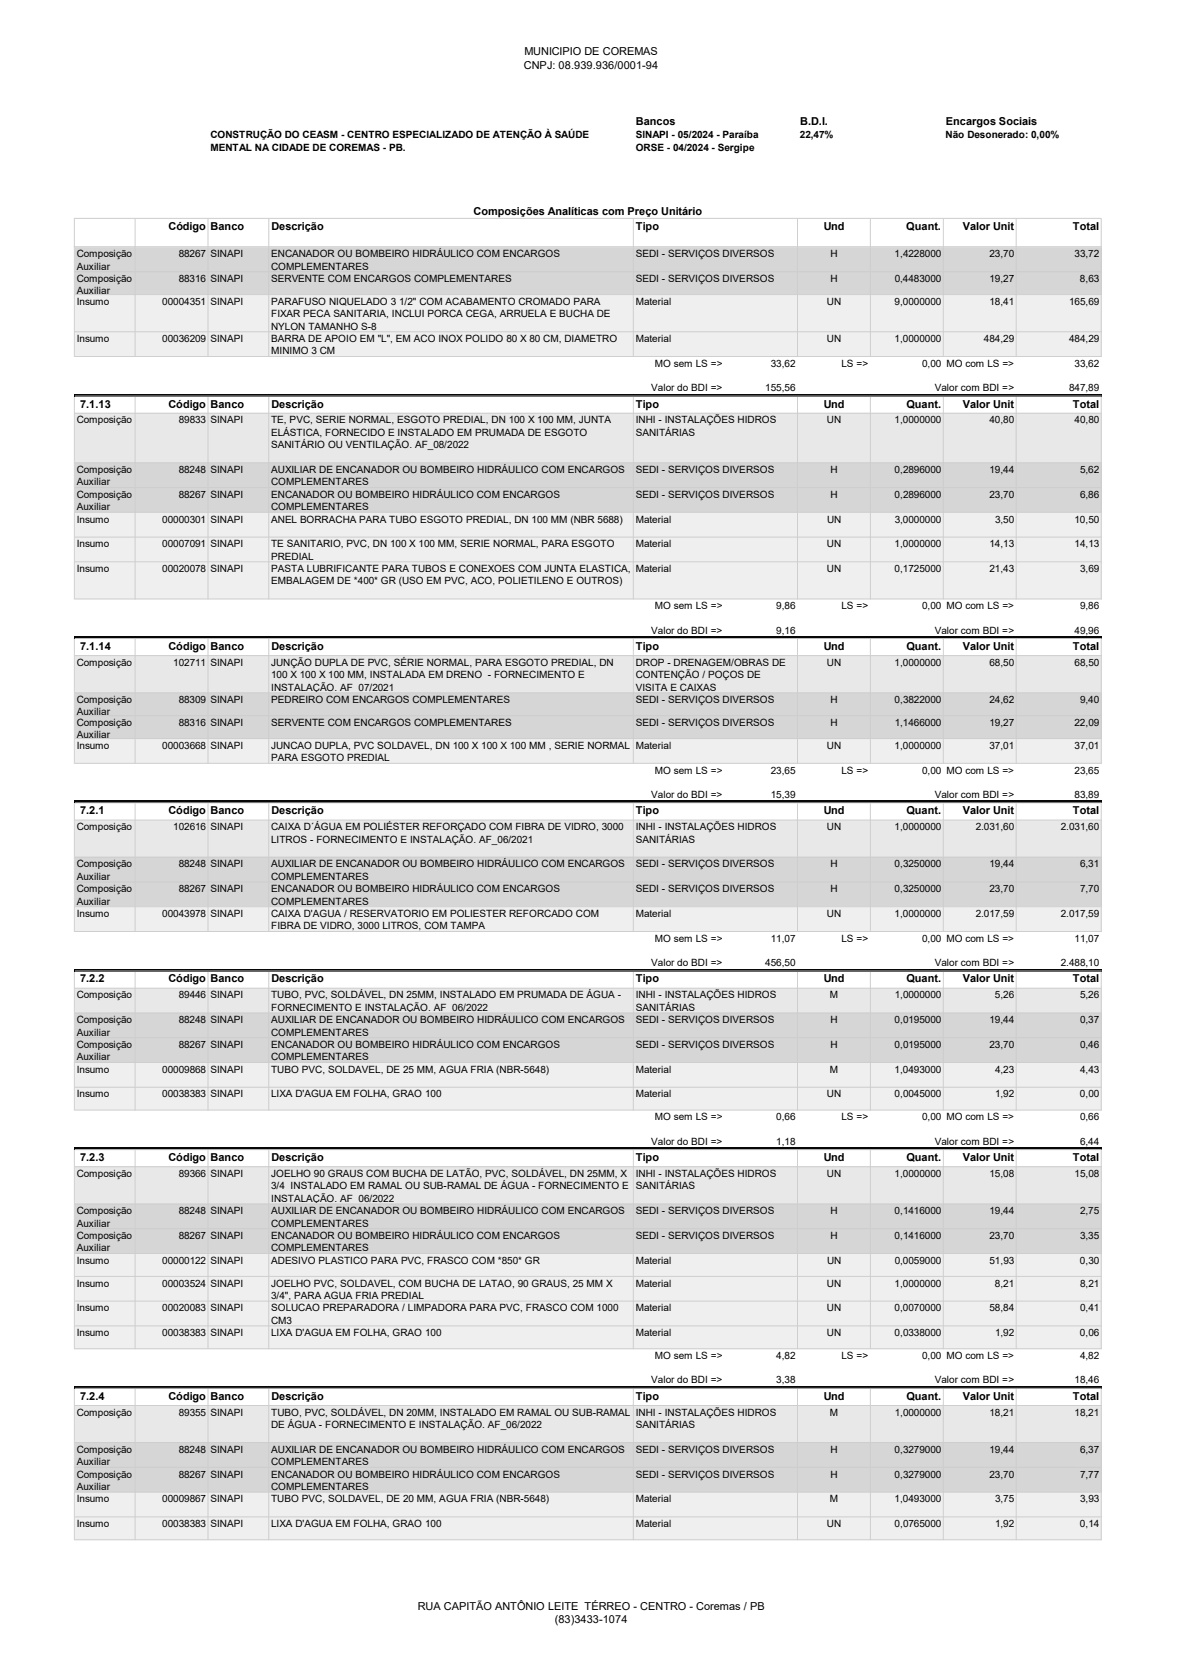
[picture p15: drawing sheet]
<svg xmlns="http://www.w3.org/2000/svg" width="210mm" height="297mm" viewBox="0 0 210 297" stroke-linecap="round" stroke-linejoin="round" font-family="sans-serif">
<defs><g id="words">
<g font-size="1.9">
<text x="93.2" y="9.8">MUNICIPIO DE COREMAS</text>
<text x="93.1" y="12.2">CNPJ: 08.939.936/0001-94</text>
<text x="113" y="22.2">Bancos</text>
<text x="142.2" y="22.2">B.D.I.</text>
<text x="168.1" y="22.2">Encargos Sociais</text>
<text x="29.9" y="40.9">Código Banco</text>
<text x="48.2" y="40.9">Descrição</text>
<text x="84.2" y="38.2">Composições Analíticas com Preço Unitário</text>
<text x="113" y="40.9">Tipo</text>
<text x="146.3" y="40.9">Und</text>
<text x="161" y="40.9">Quant.</text>
<text x="171.1" y="40.9">Valor Unit</text>
<text x="190.6" y="40.9">Total</text>
<text x="14.2" y="72.4">7.1.13</text>
<text x="29.9" y="72.4">Código Banco</text>
<text x="48.2" y="72.4">Descrição</text>
<text x="113" y="72.4">Tipo</text>
<text x="146.4" y="72.4">Und</text>
<text x="161" y="72.4">Quant.</text>
<text x="171.1" y="72.4">Valor Unit</text>
<text x="190.6" y="72.4">Total</text>
<text x="14.2" y="115.5">7.1.14</text>
<text x="29.9" y="115.5">Código Banco</text>
<text x="48.2" y="115.5">Descrição</text>
<text x="113" y="115.5">Tipo</text>
<text x="146.4" y="115.5">Und</text>
<text x="161" y="115.5">Quant.</text>
<text x="171.1" y="115.5">Valor Unit</text>
<text x="190.6" y="115.5">Total</text>
<text x="14.2" y="144.7">7.2.1</text>
<text x="29.9" y="144.7">Código Banco</text>
<text x="48.2" y="144.7">Descrição</text>
<text x="113" y="144.7">Tipo</text>
<text x="146.4" y="144.7">Und</text>
<text x="161" y="144.7">Quant.</text>
<text x="171.1" y="144.7">Valor Unit</text>
<text x="190.6" y="144.7">Total</text>
<text x="14.2" y="174.6">7.2.2</text>
<text x="29.9" y="174.6">Código Banco</text>
<text x="48.2" y="174.6">Descrição</text>
<text x="113" y="174.6">Tipo</text>
<text x="146.4" y="174.6">Und</text>
<text x="161" y="174.6">Quant.</text>
<text x="171.1" y="174.6">Valor Unit</text>
<text x="190.6" y="174.6">Total</text>
<text x="14.2" y="206.4">7.2.3</text>
<text x="29.9" y="206.4">Código Banco</text>
<text x="48.2" y="206.4">Descrição</text>
<text x="113" y="206.4">Tipo</text>
<text x="146.4" y="206.4">Und</text>
<text x="161" y="206.4">Quant.</text>
<text x="171.1" y="206.4">Valor Unit</text>
<text x="190.6" y="206.4">Total</text>
<text x="14.2" y="248.8">7.2.4</text>
<text x="29.9" y="248.8">Código Banco</text>
<text x="48.2" y="248.8">Descrição</text>
<text x="113" y="248.8">Tipo</text>
<text x="146.4" y="248.8">Und</text>
<text x="161" y="248.8">Quant.</text>
<text x="171.1" y="248.8">Valor Unit</text>
<text x="190.6" y="248.8">Total</text>
<text x="74.2" y="286.1">RUA CAPITÃO ANTÔNIO LEITE TÉRREO - CENTRO - Coremas / PB</text>
<text x="98.6" y="288.5">(83)3433-1074</text>
</g>
<g font-size="1.8">
<text x="37.4" y="24.6">CONSTRUÇÃO DO CEASM - CENTRO ESPECIALIZADO DE ATENÇÃO À SAÚDE</text>
<text x="37.4" y="26.9">MENTAL NA CIDADE DE COREMAS - PB.</text>
<text x="112.9" y="24.6">SINAPI - 05/2024 - Paraíba</text>
<text x="112.9" y="26.9">ORSE - 04/2024 - Sergipe</text>
<text x="142.1" y="24.6">22,47%</text>
<text x="168" y="24.6">Não Desonerado: 0,00%</text>
<text x="13.6" y="45.7">Composição</text>
<text x="13.6" y="47.9">Auxiliar</text>
<text x="31.8" y="45.7">88267 SINAPI</text>
<text x="48.2" y="45.7">ENCANADOR OU BOMBEIRO HIDRÁULICO COM ENCARGOS</text>
<text x="48.2" y="47.9">COMPLEMENTARES</text>
<text x="112.9" y="45.7">SEDI - SERVIÇOS DIVERSOS</text>
<text x="147.6" y="45.7">H</text>
<text x="159" y="45.7">1,4228000</text>
<text x="175.8" y="45.7">23,70</text>
<text x="190.9" y="45.7">33,72</text>
<text x="13.6" y="50.1">Composição</text>
<text x="13.6" y="52.3">Auxiliar</text>
<text x="31.8" y="50.1">88316 SINAPI</text>
<text x="48.2" y="50.1">SERVENTE COM ENCARGOS COMPLEMENTARES</text>
<text x="112.9" y="50.1">SEDI - SERVIÇOS DIVERSOS</text>
<text x="147.6" y="50.1">H</text>
<text x="159" y="50.1">0,4483000</text>
<text x="175.8" y="50.1">19,27</text>
<text x="191.9" y="50.1">8,63</text>
<text x="13.6" y="54.2">Insumo</text>
<text x="28.8" y="54.2">00004351 SINAPI</text>
<text x="48.2" y="54.2">PARAFUSO NIQUELADO 3 1/2&quot; COM ACABAMENTO CROMADO PARA</text>
<text x="48.2" y="56.4">FIXAR PECA SANITARIA, INCLUI PORCA CEGA, ARRUELA E BUCHA DE</text>
<text x="48.2" y="58.6">NYLON TAMANHO S-8</text>
<text x="112.9" y="54.2">Material</text>
<text x="146.9" y="54.2">UN</text>
<text x="159" y="54.2">9,0000000</text>
<text x="175.8" y="54.2">18,41</text>
<text x="189.9" y="54.2">165,69</text>
<text x="13.6" y="60.8">Insumo</text>
<text x="28.8" y="60.8">00036209 SINAPI</text>
<text x="48.2" y="60.8">BARRA DE APOIO EM &quot;L&quot;, EM ACO INOX POLIDO 80 X 80 CM, DIAMETRO</text>
<text x="48.2" y="63">MINIMO 3 CM</text>
<text x="112.9" y="60.8">Material</text>
<text x="116.4" y="65.2">MO sem LS =&gt;</text>
<text x="136.9" y="65.2">33,62</text>
<text x="146.9" y="60.8">UN</text>
<text x="149.5" y="65.2">LS =&gt;</text>
<text x="159" y="60.8">1,0000000</text>
<text x="163.8" y="65.2">0,00 MO com LS =&gt;</text>
<text x="174.8" y="60.8">484,29</text>
<text x="189.9" y="60.8">484,29</text>
<text x="190.9" y="65.2">33,62</text>
<text x="115.7" y="69.5">Valor do BDI =&gt;</text>
<text x="136" y="69.5">155,56</text>
<text x="166.1" y="69.5">Valor com BDI =&gt;</text>
<text x="190" y="69.5">847,89</text>
<text x="13.6" y="75.3">Composição</text>
<text x="31.7" y="75.3">89833 SINAPI</text>
<text x="48.2" y="75.3">TE, PVC, SERIE NORMAL, ESGOTO PREDIAL, DN 100 X 100 MM, JUNTA</text>
<text x="48.2" y="77.5">ELÁSTICA, FORNECIDO E INSTALADO EM PRUMADA DE ESGOTO</text>
<text x="112.9" y="75.3">INHI - INSTALAÇÕES HIDROS</text>
<text x="112.9" y="77.5">SANITÁRIAS</text>
<text x="146.9" y="75.3">UN</text>
<text x="159" y="75.3">1,0000000</text>
<text x="175.8" y="75.3">40,80</text>
<text x="190.9" y="75.3">40,80</text>
<text x="48.2" y="79.7">SANITÁRIO OU VENTILAÇÃO. AF_08/2022</text>
<text x="13.6" y="84.1">Composição</text>
<text x="13.6" y="86.3">Auxiliar</text>
<text x="13.6" y="88.5">Composição</text>
<text x="31.8" y="84.1">88248 SINAPI</text>
<text x="31.8" y="88.5">88267 SINAPI</text>
<text x="48.2" y="84.1">AUXILIAR DE ENCANADOR OU BOMBEIRO HIDRÁULICO COM ENCARGOS</text>
<text x="48.2" y="88.5">ENCANADOR OU BOMBEIRO HIDRÁULICO COM ENCARGOS</text>
<text x="48.2" y="86.3">COMPLEMENTARES</text>
<text x="112.9" y="84.1">SEDI - SERVIÇOS DIVERSOS</text>
<text x="112.9" y="88.5">SEDI - SERVIÇOS DIVERSOS</text>
<text x="147.6" y="84.1">H</text>
<text x="147.6" y="88.5">H</text>
<text x="159" y="84.1">0,2896000</text>
<text x="159" y="88.5">0,2896000</text>
<text x="175.8" y="84.1">19,44</text>
<text x="175.8" y="88.5">23,70</text>
<text x="191.9" y="84.1">5,62</text>
<text x="191.9" y="88.5">6,86</text>
<text x="13.6" y="90.7">Auxiliar</text>
<text x="13.6" y="92.9">Insumo</text>
<text x="28.8" y="92.9">00000301 SINAPI</text>
<text x="48.2" y="92.9">ANEL BORRACHA PARA TUBO ESGOTO PREDIAL, DN 100 MM (NBR 5688)</text>
<text x="48.2" y="90.7">COMPLEMENTARES</text>
<text x="112.9" y="92.9">Material</text>
<text x="146.9" y="92.9">UN</text>
<text x="159" y="92.9">3,0000000</text>
<text x="176.8" y="92.9">3,50</text>
<text x="190.9" y="92.9">10,50</text>
<text x="13.6" y="97.3">Insumo</text>
<text x="13.6" y="101.7">Insumo</text>
<text x="28.8" y="97.3">00007091 SINAPI</text>
<text x="28.8" y="101.7">00020078 SINAPI</text>
<text x="48.2" y="97.3">TE SANITARIO, PVC, DN 100 X 100 MM, SERIE NORMAL, PARA ESGOTO</text>
<text x="48.2" y="99.5">PREDIAL</text>
<text x="48.2" y="101.7">PASTA LUBRIFICANTE PARA TUBOS E CONEXOES COM JUNTA ELASTICA,</text>
<text x="112.9" y="97.3">Material</text>
<text x="112.9" y="101.7">Material</text>
<text x="146.9" y="97.3">UN</text>
<text x="146.9" y="101.7">UN</text>
<text x="159" y="97.3">1,0000000</text>
<text x="159" y="101.7">0,1725000</text>
<text x="175.8" y="97.3">14,13</text>
<text x="175.8" y="101.7">21,43</text>
<text x="190.9" y="97.3">14,13</text>
<text x="191.9" y="101.7">3,69</text>
<text x="48.2" y="103.9">EMBALAGEM DE *400* GR (USO EM PVC, ACO, POLIETILENO E OUTROS)</text>
<text x="115.7" y="112.6">Valor do BDI =&gt;</text>
<text x="116.4" y="108.3">MO sem LS =&gt;</text>
<text x="137.9" y="112.6">9,16</text>
<text x="137.9" y="108.3">9,86</text>
<text x="149.5" y="108.3">LS =&gt;</text>
<text x="163.8" y="108.3">0,00 MO com LS =&gt;</text>
<text x="166.1" y="112.6">Valor com BDI =&gt;</text>
<text x="190.9" y="112.6">49,96</text>
<text x="191.9" y="108.3">9,86</text>
<text x="13.6" y="118.4">Composição</text>
<text x="30.8" y="118.4">102711 SINAPI</text>
<text x="48.2" y="118.4">JUNÇÃO DUPLA DE PVC, SÉRIE NORMAL, PARA ESGOTO PREDIAL, DN</text>
<text x="112.9" y="118.4">DROP - DRENAGEM/OBRAS DE</text>
<text x="146.9" y="118.4">UN</text>
<text x="159" y="118.4">1,0000000</text>
<text x="175.8" y="118.4">68,50</text>
<text x="190.9" y="118.4">68,50</text>
<text x="13.6" y="125">Composição</text>
<text x="31.8" y="125">88309 SINAPI</text>
<text x="48.2" y="125">PEDREIRO COM ENCARGOS COMPLEMENTARES</text>
<text x="48.2" y="120.6">100 X 100 X 100 MM, INSTALADA EM DRENO - FORNECIMENTO E</text>
<text x="48.2" y="122.8">INSTALAÇÃO. AF_07/2021</text>
<text x="112.9" y="120.6">CONTENÇÃO / POÇOS DE</text>
<text x="112.9" y="122.8">VISITA E CAIXAS</text>
<text x="112.9" y="125">SEDI - SERVIÇOS DIVERSOS</text>
<text x="147.6" y="125">H</text>
<text x="159" y="125">0,3822000</text>
<text x="175.8" y="125">24,62</text>
<text x="191.9" y="125">9,40</text>
<text x="13.6" y="127.2">Auxiliar</text>
<text x="13.6" y="129">Composição</text>
<text x="13.6" y="131.2">Auxiliar</text>
<text x="31.8" y="129">88316 SINAPI</text>
<text x="48.2" y="129">SERVENTE COM ENCARGOS COMPLEMENTARES</text>
<text x="112.9" y="129">SEDI - SERVIÇOS DIVERSOS</text>
<text x="147.6" y="129">H</text>
<text x="159" y="129">1,1466000</text>
<text x="175.8" y="129">19,27</text>
<text x="190.9" y="129">22,09</text>
<text x="13.6" y="133.1">Insumo</text>
<text x="28.8" y="133.1">00003668 SINAPI</text>
<text x="48.2" y="133.1">JUNCAO DUPLA, PVC SOLDAVEL, DN 100 X 100 X 100 MM , SERIE NORMAL</text>
<text x="48.2" y="135.3">PARA ESGOTO PREDIAL</text>
<text x="112.9" y="133.1">Material</text>
<text x="116.4" y="137.5">MO sem LS =&gt;</text>
<text x="136.9" y="137.5">23,65</text>
<text x="146.9" y="133.1">UN</text>
<text x="149.5" y="137.5">LS =&gt;</text>
<text x="159" y="133.1">1,0000000</text>
<text x="163.8" y="137.5">0,00 MO com LS =&gt;</text>
<text x="175.8" y="133.1">37,01</text>
<text x="190.9" y="137.5">23,65</text>
<text x="190.9" y="133.1">37,01</text>
<text x="115.7" y="141.8">Valor do BDI =&gt;</text>
<text x="137" y="141.8">15,39</text>
<text x="166.1" y="141.8">Valor com BDI =&gt;</text>
<text x="190.9" y="141.8">83,89</text>
<text x="13.6" y="147.6">Composição</text>
<text x="30.8" y="147.6">102616 SINAPI</text>
<text x="48.2" y="149.8">LITROS - FORNECIMENTO E INSTALAÇÃO. AF_06/2021</text>
<text x="48.2" y="147.6">CAIXA D´ÁGUA EM POLIÉSTER REFORÇADO COM FIBRA DE VIDRO, 3000</text>
<text x="112.9" y="147.6">INHI - INSTALAÇÕES HIDROS</text>
<text x="112.9" y="149.8">SANITÁRIAS</text>
<text x="146.9" y="147.6">UN</text>
<text x="159" y="147.6">1,0000000</text>
<text x="173.4" y="147.6">2.031,60</text>
<text x="188.5" y="147.6">2.031,60</text>
<text x="13.6" y="154.2">Composição</text>
<text x="31.8" y="154.2">88248 SINAPI</text>
<text x="48.2" y="154.2">AUXILIAR DE ENCANADOR OU BOMBEIRO HIDRÁULICO COM ENCARGOS</text>
<text x="112.9" y="154.2">SEDI - SERVIÇOS DIVERSOS</text>
<text x="147.6" y="154.2">H</text>
<text x="159" y="154.2">0,3250000</text>
<text x="175.8" y="154.2">19,44</text>
<text x="191.9" y="154.2">6,31</text>
<text x="13.6" y="156.4">Auxiliar</text>
<text x="13.6" y="158.6">Composição</text>
<text x="13.6" y="160.8">Auxiliar</text>
<text x="31.8" y="158.6">88267 SINAPI</text>
<text x="48.2" y="158.6">ENCANADOR OU BOMBEIRO HIDRÁULICO COM ENCARGOS</text>
<text x="48.2" y="156.4">COMPLEMENTARES</text>
<text x="48.2" y="160.8">COMPLEMENTARES</text>
<text x="112.9" y="158.6">SEDI - SERVIÇOS DIVERSOS</text>
<text x="147.6" y="158.6">H</text>
<text x="159" y="158.6">0,3250000</text>
<text x="175.8" y="158.6">23,70</text>
<text x="191.9" y="158.6">7,70</text>
<text x="13.6" y="163">Insumo</text>
<text x="28.8" y="163">00043978 SINAPI</text>
<text x="48.2" y="163">CAIXA D'AGUA / RESERVATORIO EM POLIESTER REFORCADO COM</text>
<text x="48.2" y="165.2">FIBRA DE VIDRO, 3000 LITROS, COM TAMPA</text>
<text x="112.9" y="163">Material</text>
<text x="116.4" y="167.4">MO sem LS =&gt;</text>
<text x="136.9" y="167.4">11,07</text>
<text x="146.9" y="163">UN</text>
<text x="149.5" y="167.4">LS =&gt;</text>
<text x="159" y="163">1,0000000</text>
<text x="163.8" y="167.4">0,00 MO com LS =&gt;</text>
<text x="173.4" y="163">2.017,59</text>
<text x="188.5" y="163">2.017,59</text>
<text x="190.9" y="167.4">11,07</text>
<text x="115.7" y="171.7">Valor do BDI =&gt;</text>
<text x="136" y="171.7">456,50</text>
<text x="166.1" y="171.7">Valor com BDI =&gt;</text>
<text x="188.5" y="171.7">2.488,10</text>
<text x="13.6" y="177.5">Composição</text>
<text x="31.7" y="177.5">89446 SINAPI</text>
<text x="48.2" y="177.5">TUBO, PVC, SOLDÁVEL, DN 25MM, INSTALADO EM PRUMADA DE ÁGUA -</text>
<text x="48.2" y="179.7">FORNECIMENTO E INSTALAÇÃO. AF_06/2022</text>
<text x="112.9" y="177.5">INHI - INSTALAÇÕES HIDROS</text>
<text x="112.9" y="179.7">SANITÁRIAS</text>
<text x="147.4" y="177.5">M</text>
<text x="159" y="177.5">1,0000000</text>
<text x="176.8" y="177.5">5,26</text>
<text x="191.9" y="177.5">5,26</text>
<text x="13.6" y="181.9">Composição</text>
<text x="13.6" y="184.1">Auxiliar</text>
<text x="31.8" y="181.9">88248 SINAPI</text>
<text x="48.2" y="181.9">AUXILIAR DE ENCANADOR OU BOMBEIRO HIDRÁULICO COM ENCARGOS</text>
<text x="48.2" y="184.1">COMPLEMENTARES</text>
<text x="112.9" y="181.9">SEDI - SERVIÇOS DIVERSOS</text>
<text x="147.6" y="181.9">H</text>
<text x="159" y="181.9">0,0195000</text>
<text x="175.8" y="181.9">19,44</text>
<text x="191.9" y="181.9">0,37</text>
<text x="13.6" y="186.3">Composição</text>
<text x="13.6" y="188.5">Auxiliar</text>
<text x="13.6" y="190.7">Insumo</text>
<text x="28.8" y="190.7">00009868 SINAPI</text>
<text x="31.8" y="186.3">88267 SINAPI</text>
<text x="48.2" y="190.7">TUBO PVC, SOLDAVEL, DE 25 MM, AGUA FRIA (NBR-5648)</text>
<text x="48.2" y="186.3">ENCANADOR OU BOMBEIRO HIDRÁULICO COM ENCARGOS</text>
<text x="48.2" y="188.5">COMPLEMENTARES</text>
<text x="112.9" y="186.3">SEDI - SERVIÇOS DIVERSOS</text>
<text x="112.9" y="190.7">Material</text>
<text x="147.5" y="190.7">M</text>
<text x="147.6" y="186.3">H</text>
<text x="159" y="186.3">0,0195000</text>
<text x="159" y="190.7">1,0493000</text>
<text x="175.8" y="186.3">23,70</text>
<text x="176.8" y="190.7">4,23</text>
<text x="191.9" y="186.3">0,46</text>
<text x="191.9" y="190.7">4,43</text>
<text x="13.6" y="195.1">Insumo</text>
<text x="28.8" y="195.1">00038383 SINAPI</text>
<text x="48.2" y="195.1">LIXA D'AGUA EM FOLHA, GRAO 100</text>
<text x="112.9" y="195.1">Material</text>
<text x="146.9" y="195.1">UN</text>
<text x="159" y="195.1">0,0045000</text>
<text x="176.8" y="195.1">1,92</text>
<text x="191.9" y="195.1">0,00</text>
<text x="115.7" y="203.5">Valor do BDI =&gt;</text>
<text x="116.4" y="199.1">MO sem LS =&gt;</text>
<text x="137.9" y="203.5">1,18</text>
<text x="137.9" y="199.1">0,66</text>
<text x="149.5" y="199.1">LS =&gt;</text>
<text x="163.8" y="199.1">0,00 MO com LS =&gt;</text>
<text x="166.1" y="203.5">Valor com BDI =&gt;</text>
<text x="191.9" y="199.1">0,66</text>
<text x="191.9" y="203.5">6,44</text>
<text x="13.6" y="209.2">Composição</text>
<text x="31.7" y="209.2">89366 SINAPI</text>
<text x="48.2" y="209.2">JOELHO 90 GRAUS COM BUCHA DE LATÃO, PVC, SOLDÁVEL, DN 25MM, X</text>
<text x="112.9" y="209.2">INHI - INSTALAÇÕES HIDROS</text>
<text x="146.9" y="209.2">UN</text>
<text x="159" y="209.2">1,0000000</text>
<text x="175.8" y="209.2">15,08</text>
<text x="190.9" y="209.2">15,08</text>
<text x="13.6" y="215.8">Composição</text>
<text x="31.8" y="215.8">88248 SINAPI</text>
<text x="48.2" y="215.8">AUXILIAR DE ENCANADOR OU BOMBEIRO HIDRÁULICO COM ENCARGOS</text>
<text x="48.2" y="211.4">3/4 INSTALADO EM RAMAL OU SUB-RAMAL DE ÁGUA - FORNECIMENTO E</text>
<text x="48.2" y="213.6">INSTALAÇÃO. AF_06/2022</text>
<text x="112.9" y="211.4">SANITÁRIAS</text>
<text x="112.9" y="215.8">SEDI - SERVIÇOS DIVERSOS</text>
<text x="147.6" y="215.8">H</text>
<text x="159" y="215.8">0,1416000</text>
<text x="175.8" y="215.8">19,44</text>
<text x="191.9" y="215.8">2,75</text>
<text x="13.6" y="218">Auxiliar</text>
<text x="13.6" y="220.2">Composição</text>
<text x="31.8" y="220.2">88267 SINAPI</text>
<text x="48.2" y="220.2">ENCANADOR OU BOMBEIRO HIDRÁULICO COM ENCARGOS</text>
<text x="48.2" y="218">COMPLEMENTARES</text>
<text x="112.9" y="220.2">SEDI - SERVIÇOS DIVERSOS</text>
<text x="147.6" y="220.2">H</text>
<text x="159" y="220.2">0,1416000</text>
<text x="175.8" y="220.2">23,70</text>
<text x="191.9" y="220.2">3,35</text>
<text x="13.6" y="222.4">Auxiliar</text>
<text x="13.6" y="224.6">Insumo</text>
<text x="28.8" y="224.6">00000122 SINAPI</text>
<text x="48.2" y="224.6">ADESIVO PLASTICO PARA PVC, FRASCO COM *850* GR</text>
<text x="48.2" y="222.4">COMPLEMENTARES</text>
<text x="112.9" y="224.6">Material</text>
<text x="146.9" y="224.6">UN</text>
<text x="159" y="224.6">0,0059000</text>
<text x="175.8" y="224.6">51,93</text>
<text x="191.9" y="224.6">0,30</text>
<text x="13.6" y="228.7">Insumo</text>
<text x="13.6" y="233.1">Insumo</text>
<text x="28.8" y="228.7">00003524 SINAPI</text>
<text x="28.8" y="233.1">00020083 SINAPI</text>
<text x="48.2" y="228.7">JOELHO PVC, SOLDAVEL, COM BUCHA DE LATAO, 90 GRAUS, 25 MM X</text>
<text x="48.2" y="233.1">SOLUCAO PREPARADORA / LIMPADORA PARA PVC, FRASCO COM 1000</text>
<text x="48.2" y="230.9">3/4&quot;, PARA AGUA FRIA PREDIAL</text>
<text x="112.9" y="228.7">Material</text>
<text x="112.9" y="233.1">Material</text>
<text x="146.9" y="228.7">UN</text>
<text x="146.9" y="233.1">UN</text>
<text x="159" y="228.7">1,0000000</text>
<text x="159" y="233.1">0,0070000</text>
<text x="175.8" y="233.1">58,84</text>
<text x="176.8" y="228.7">8,21</text>
<text x="191.9" y="228.7">8,21</text>
<text x="191.9" y="233.1">0,41</text>
<text x="13.6" y="237.5">Insumo</text>
<text x="28.8" y="237.5">00038383 SINAPI</text>
<text x="48.2" y="237.5">LIXA D'AGUA EM FOLHA, GRAO 100</text>
<text x="48.2" y="235.3">CM3</text>
<text x="112.9" y="237.5">Material</text>
<text x="146.9" y="237.5">UN</text>
<text x="159" y="237.5">0,0338000</text>
<text x="176.8" y="237.5">1,92</text>
<text x="191.9" y="237.5">0,06</text>
<text x="115.7" y="245.9">Valor do BDI =&gt;</text>
<text x="116.4" y="241.6">MO sem LS =&gt;</text>
<text x="137.9" y="245.9">3,38</text>
<text x="137.9" y="241.6">4,82</text>
<text x="149.5" y="241.6">LS =&gt;</text>
<text x="163.8" y="241.6">0,00 MO com LS =&gt;</text>
<text x="166.1" y="245.9">Valor com BDI =&gt;</text>
<text x="190.9" y="245.9">18,46</text>
<text x="191.9" y="241.6">4,82</text>
<text x="13.6" y="251.6">Composição</text>
<text x="31.7" y="251.6">89355 SINAPI</text>
<text x="48.2" y="251.6">TUBO, PVC, SOLDÁVEL, DN 20MM, INSTALADO EM RAMAL OU SUB-RAMAL</text>
<text x="112.9" y="251.6">INHI - INSTALAÇÕES HIDROS</text>
<text x="147.4" y="251.6">M</text>
<text x="159" y="251.6">1,0000000</text>
<text x="175.8" y="251.6">18,21</text>
<text x="190.9" y="251.6">18,21</text>
<text x="48.2" y="253.8">DE ÁGUA - FORNECIMENTO E INSTALAÇÃO. AF_06/2022</text>
<text x="112.9" y="253.8">SANITÁRIAS</text>
<text x="13.6" y="258.2">Composição</text>
<text x="13.6" y="260.4">Auxiliar</text>
<text x="13.6" y="262.6">Composição</text>
<text x="31.8" y="258.2">88248 SINAPI</text>
<text x="31.8" y="262.6">88267 SINAPI</text>
<text x="48.2" y="258.2">AUXILIAR DE ENCANADOR OU BOMBEIRO HIDRÁULICO COM ENCARGOS</text>
<text x="48.2" y="262.6">ENCANADOR OU BOMBEIRO HIDRÁULICO COM ENCARGOS</text>
<text x="48.2" y="260.4">COMPLEMENTARES</text>
<text x="112.9" y="258.2">SEDI - SERVIÇOS DIVERSOS</text>
<text x="112.9" y="262.6">SEDI - SERVIÇOS DIVERSOS</text>
<text x="147.6" y="258.2">H</text>
<text x="147.6" y="262.6">H</text>
<text x="159" y="258.2">0,3279000</text>
<text x="159" y="262.6">0,3279000</text>
<text x="175.8" y="258.2">19,44</text>
<text x="175.8" y="262.6">23,70</text>
<text x="191.9" y="258.2">6,37</text>
<text x="191.9" y="262.6">7,77</text>
<text x="13.6" y="264.8">Auxiliar</text>
<text x="13.6" y="267">Insumo</text>
<text x="28.8" y="267">00009867 SINAPI</text>
<text x="48.2" y="267">TUBO PVC, SOLDAVEL, DE 20 MM, AGUA FRIA (NBR-5648)</text>
<text x="48.2" y="264.8">COMPLEMENTARES</text>
<text x="112.9" y="267">Material</text>
<text x="147.5" y="267">M</text>
<text x="159" y="267">1,0493000</text>
<text x="176.8" y="267">3,75</text>
<text x="191.9" y="267">3,93</text>
<text x="13.6" y="271.4">Insumo</text>
<text x="28.8" y="271.4">00038383 SINAPI</text>
<text x="48.2" y="271.4">LIXA D'AGUA EM FOLHA, GRAO 100</text>
<text x="112.9" y="271.4">Material</text>
<text x="146.9" y="271.4">UN</text>
<text x="159" y="271.4">0,0765000</text>
<text x="176.8" y="271.4">1,92</text>
<text x="191.9" y="271.4">0,14</text>
</g>
</g></defs>
<g fill="#ccc">
<path d="M13.1 38.7h.2v5.3h-.2zM23.9 38.9h.2v5.1h-.2zM36.9 38.9h.1v5.1h-.1zM47.7 38.9h.1v5.1h-.1zM112.4 38.9h.2v5.1h-.2zM141.6 38.9h.2v5.1h-.2zM154.6 38.9h.1v5.1h-.1zM167.5 38.9h.2v5.1h-.2zM180.5 38.9h.1v5.1h-.1zM195.6 38.9h.1v5.1h-.1z" fill-rule="evenodd"/>
<path d="M13.3 38.7h182.4v.2h-182.4zM13.3 43.8h182.4v.2h-182.4z" fill-rule="evenodd"/>
</g>
<path d="M13.4 44.1h182.3v8.3h-182.3z" fill="#d6d6d6"/>
<path d="M13.4 52.4h182.3v11h-182.3z" fill="#efefef"/>
<path d="M13.4 63.4h182.3v6.9h-182.3z" fill="#fff"/>
<path d="M13.4 70.3h182.3" fill="none" stroke="#dff0d8" stroke-width=".21"/>
<path d="M13.4 70.4h182.3v3.1h-182.3z" fill="#fff"/>
<path d="M13.4 73.4h182.3v8.9h-182.3z" fill="#dff0d8"/>
<path d="M13.4 82.3h182.3v8.8h-182.3z" fill="#d6d6d6"/>
<path d="M13.4 91.1h182.3v15.4h-182.3z" fill="#efefef"/>
<path d="M13.4 106.5h182.3v6.9h-182.3z" fill="#fff"/>
<path d="M13.4 113.4h182.3" fill="none" stroke="#dff0d8" stroke-width=".21"/>
<path d="M13.4 113.5h182.3v3.1h-182.3z" fill="#fff"/>
<path d="M13.4 116.5h182.3v6.7h-182.3z" fill="#dff0d8"/>
<path d="M13.4 123.1h182.3v8.2h-182.3z" fill="#d6d6d6"/>
<path d="M13.4 131.3h182.3v4.4h-182.3z" fill="#efefef"/>
<path d="M13.4 135.7h182.3v6.9h-182.3z" fill="#fff"/>
<path d="M13.4 142.6h182.3" fill="none" stroke="#dff0d8" stroke-width=".21"/>
<path d="M13.4 142.7h182.3v3.1h-182.3z" fill="#fff"/>
<path d="M13.4 145.8h182.3v6.6h-182.3z" fill="#dff0d8"/>
<path d="M13.4 152.4h182.3v8.8h-182.3z" fill="#d6d6d6"/>
<path d="M13.4 161.2h182.3v4.4h-182.3z" fill="#efefef"/>
<path d="M13.4 165.6h182.3v6.9h-182.3z" fill="#fff"/>
<path d="M13.4 172.5h182.3" fill="none" stroke="#dff0d8" stroke-width=".21"/>
<path d="M13.4 172.6h182.3v3.1h-182.3z" fill="#fff"/>
<path d="M13.4 175.6h182.3v4.5h-182.3z" fill="#dff0d8"/>
<path d="M13.4 180h182.3v8.9h-182.3z" fill="#d6d6d6"/>
<path d="M13.4 188.8h182.3v8.6h-182.3z" fill="#efefef"/>
<path d="M13.4 197.3h182.3v6.9h-182.3z" fill="#fff"/>
<path d="M13.4 204.3h182.3" fill="none" stroke="#dff0d8" stroke-width=".21"/>
<path d="M13.4 204.3h182.3v3.1h-182.3z" fill="#fff"/>
<path d="M13.4 207.4h182.3v6.6h-182.3z" fill="#dff0d8"/>
<path d="M13.4 214h182.3v8.8h-182.3z" fill="#d6d6d6"/>
<path d="M13.4 222.8h182.3v17h-182.3z" fill="#efefef"/>
<path d="M13.4 239.7h182.3v6.9h-182.3z" fill="#fff"/>
<path d="M13.4 246.7h182.3" fill="none" stroke="#dff0d8" stroke-width=".21"/>
<path d="M13.4 246.8h182.3v3.1h-182.3z" fill="#fff"/>
<path d="M13.4 249.8h182.3v6.7h-182.3z" fill="#dff0d8"/>
<path d="M13.4 256.4h182.3v8.9h-182.3z" fill="#d6d6d6"/>
<path d="M13.4 265.2h182.3v8.5h-182.3z" fill="#efefef"/>
<g fill="#ccc">
<path d="M13.1 43.8h.2v19.7h-.2zM23.9 44h.2v19.5h-.2zM36.9 44h.1v19.5h-.1zM47.7 44h.1v19.5h-.1zM112.4 44h.2v19.5h-.2zM141.6 44h.2v19.5h-.2zM154.6 44h.1v19.5h-.1zM167.5 44h.2v19.5h-.2zM180.5 44h.1v19.5h-.1zM195.6 44h.1v19.5h-.1zM13.1 70.3h.2v36.3h-.2zM23.9 70.5h.2v36.1h-.2zM36.9 70.5h.1v36.1h-.1zM47.7 70.5h.1v36.1h-.1zM112.4 70.5h.2v36.1h-.2zM141.6 70.5h.2v36.1h-.2zM154.6 70.5h.1v36.1h-.1zM167.5 70.5h.2v36.1h-.2zM180.5 70.5h.1v36.1h-.1zM195.6 70.5h.1v36.1h-.1zM13.1 113.4h.2v22.4h-.2zM23.9 113.6h.2v22.2h-.2zM36.9 113.6h.1v22.2h-.1zM47.7 113.6h.1v22.2h-.1zM112.4 113.6h.2v22.2h-.2zM141.6 113.6h.2v22.2h-.2zM154.6 113.6h.1v22.2h-.1zM167.5 113.6h.2v22.2h-.2zM180.5 113.6h.1v22.2h-.1zM195.6 113.6h.1v22.2h-.1zM13.1 142.6h.2v23.1h-.2zM23.9 142.8h.2v22.9h-.2zM36.9 142.8h.1v22.9h-.1zM47.7 142.8h.1v22.9h-.1zM112.4 142.8h.2v22.9h-.2zM141.6 142.8h.2v22.9h-.2zM154.6 142.8h.1v22.9h-.1zM167.5 142.8h.2v22.9h-.2zM180.5 142.8h.1v22.9h-.1zM195.6 142.8h.1v22.9h-.1zM13.1 172.5h.2v24.9h-.2zM23.9 172.7h.2v24.7h-.2zM36.9 172.7h.1v24.7h-.1zM47.7 172.7h.1v24.7h-.1zM112.4 172.7h.2v24.7h-.2zM141.6 172.7h.2v24.7h-.2zM154.6 172.7h.1v24.7h-.1zM167.5 172.7h.2v24.7h-.2zM180.5 172.7h.1v24.7h-.1zM195.6 172.7h.1v24.7h-.1zM13.1 204.3h.2v35.5h-.2zM23.9 204.4h.2v35.4h-.2zM36.9 204.4h.1v35.4h-.1zM47.7 204.4h.1v35.4h-.1zM112.4 204.4h.2v35.4h-.2zM141.6 204.4h.2v35.4h-.2zM154.6 204.4h.1v35.4h-.1zM167.5 204.4h.2v35.4h-.2zM180.5 204.4h.1v35.4h-.1zM195.6 204.4h.1v35.4h-.1zM13.1 246.7h.2v27.1h-.2zM23.9 246.8h.2v27h-.2zM36.9 246.8h.1v27h-.1zM47.7 246.8h.1v27h-.1zM112.4 246.8h.2v27h-.2zM141.6 246.8h.2v27h-.2zM154.6 246.8h.1v27h-.1zM167.5 246.8h.2v27h-.2zM180.5 246.8h.1v27h-.1zM195.6 246.8h.1v27h-.1z" fill-rule="evenodd"/>
<path d="M13.3 43.8h182.4v.2h-182.4zM13.3 48.2h182.4v.2h-182.4zM13.3 52.3h182.4v.2h-182.4zM13.3 58.9h182.4v.2h-182.4zM13.3 63.3h182.4v.2h-182.4z" fill-rule="evenodd"/>
</g>
<path d="M13.2 70h182.5v.5h-182.5z" fill="#000"/>
<path d="M13.3 70.3h182.4v.2h-182.4zM13.3 73.4h182.4v.1h-182.4zM13.3 82.2h182.4v.1h-182.4zM13.3 86.6h182.4v.1h-182.4zM13.3 91h182.4v.1h-182.4zM13.3 95.4h182.4v.1h-182.4zM13.3 99.8h182.4v.1h-182.4zM13.3 106.4h182.4v.2h-182.4z" fill-rule="evenodd" fill="#ccc"/>
<path d="M13.2 113.1h182.5v.5h-182.5z" fill="#000"/>
<path d="M13.3 113.4h182.4v.2h-182.4zM13.3 116.5h182.4v.1h-182.4zM13.3 123.1h182.4v.1h-182.4zM13.3 127.1h182.4v.2h-182.4zM13.3 131.2h182.4v.2h-182.4zM13.3 135.6h182.4v.2h-182.4z" fill-rule="evenodd" fill="#ccc"/>
<path d="M13.2 142.3h182.5v.5h-182.5z" fill="#000"/>
<path d="M13.3 142.6h182.4v.2h-182.4zM13.3 145.7h182.4v.1h-182.4zM13.3 152.3h182.4v.1h-182.4zM13.3 156.7h182.4v.1h-182.4zM13.3 161.1h182.4v.1h-182.4zM13.3 165.5h182.4v.2h-182.4z" fill-rule="evenodd" fill="#ccc"/>
<path d="M13.2 172.2h182.5v.5h-182.5z" fill="#000"/>
<path d="M13.3 172.5h182.4v.2h-182.4zM13.3 175.6h182.4v.1h-182.4zM13.3 180h182.4v.1h-182.4zM13.3 184.4h182.4v.1h-182.4zM13.3 188.8h182.4v.1h-182.4zM13.3 193.2h182.4v.1h-182.4zM13.3 197.2h182.4v.2h-182.4z" fill-rule="evenodd" fill="#ccc"/>
<path d="M13.2 203.9h182.5v.5h-182.5z" fill="#000"/>
<path d="M13.3 204.3h182.4v.1h-182.4zM13.3 207.3h182.4v.2h-182.4zM13.3 213.9h182.4v.2h-182.4zM13.3 218.3h182.4v.2h-182.4zM13.3 222.7h182.4v.2h-182.4zM13.3 226.8h182.4v.1h-182.4zM13.3 231.2h182.4v.2h-182.4zM13.3 235.6h182.4v.2h-182.4zM13.3 239.6h182.4v.2h-182.4z" fill-rule="evenodd" fill="#ccc"/>
<path d="M13.2 246.3h182.5v.5h-182.5z" fill="#000"/>
<path d="M13.3 246.7h182.4v.1h-182.4zM13.3 249.7h182.4v.2h-182.4zM13.3 256.3h182.4v.2h-182.4zM13.3 260.7h182.4v.2h-182.4zM13.3 265.1h182.4v.2h-182.4zM13.3 269.5h182.4v.2h-182.4zM13.3 273.6h182.4v.2h-182.4z" fill-rule="evenodd" fill="#ccc"/>
<use href="#words"/>
</svg>
